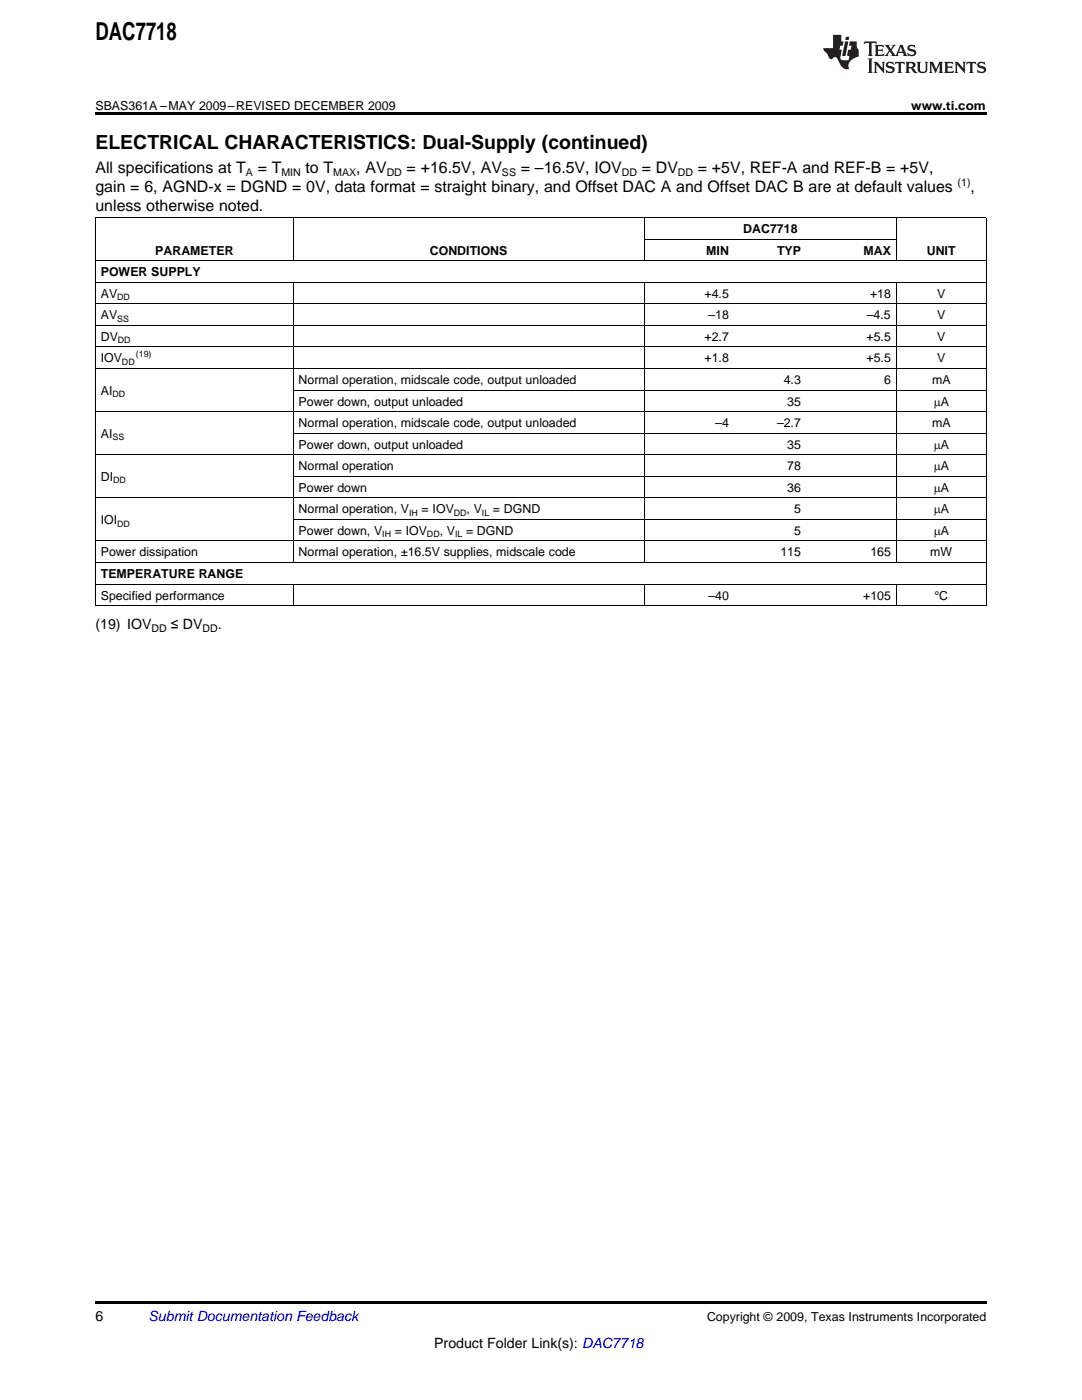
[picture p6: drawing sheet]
<svg xmlns="http://www.w3.org/2000/svg" width="216mm" height="279mm" viewBox="0 0 216 279" stroke-linecap="round" stroke-linejoin="round" font-family="sans-serif">
<defs><g id="words">
<text font-size="4.9" x="19" y="7.9">DAC7718</text>
<text font-size="3.9" x="19" y="29.7">ELECTRICAL CHARACTERISTICS: Dual-Supply (continued)</text>
<g font-size="3.2">
<text x="19" y="34.4">All specifications at T</text>
<text x="51.4" y="34.4">= T</text>
<text x="61" y="34.4">to T</text>
<text x="71.1" y="34.4">, AV</text>
<text x="81.1" y="34.4">= +16.5V, AV</text>
<text x="103.9" y="34.4">= –16.5V, IOV</text>
<text x="128.1" y="34.4">= DV</text>
<text x="139.2" y="34.4">= +5V, REF-A and REF-B = +5V,</text>
<text x="19" y="38.3">gain = 6, AGND-x = DGND = 0V, data format = straight binary, and Offset DAC A and Offset DAC B are at default values</text>
<text x="193.7" y="38.3">,</text>
<text x="19" y="42.2">unless otherwise noted.</text>
</g>
<g font-size="2.8">
<text x="19" y="125.5">(19) IOV</text>
<text x="34.1" y="125.5">≤ DV</text>
<text x="43.4" y="125.5">.</text>
<text x="19" y="263.6">6</text>
<text x="86.6" y="269">Product Folder Link(s): DAC7718</text>
</g>
<text font-size="2.8" fill="#0000c8" x="29.6" y="263.6">Submit Documentation Feedback</text>
<g font-size="2.5">
<text x="19" y="21.9">SBAS361A –MAY 2009–REVISED DECEMBER 2009</text>
<text x="181.8" y="21.9">www.ti.com</text>
<text x="148.3" y="46.5">DAC7718</text>
<text x="31" y="50.8">PARAMETER</text>
<text x="85.8" y="50.8">CONDITIONS</text>
<text x="140.9" y="50.8">MIN</text>
<text x="155" y="50.8">TYP</text>
<text x="172.3" y="50.8">MAX</text>
<text x="184.9" y="50.8">UNIT</text>
<text x="20.1" y="55.1">POWER SUPPLY</text>
<text x="20.1" y="59.4">AV</text>
<text x="140.6" y="59.4">+4.5</text>
<text x="173.6" y="59.4">+18</text>
<text x="187" y="59.4">V</text>
<text x="20.1" y="63.7">AV</text>
<text x="141.4" y="63.7">–18</text>
<text x="173" y="63.7">–4.5</text>
<text x="187" y="63.7">V</text>
<text x="20.1" y="68">DV</text>
<text x="140.6" y="68">+2.7</text>
<text x="172.9" y="68">+5.5</text>
<text x="187" y="68">V</text>
<text x="20.1" y="72.3">IOV</text>
<text x="59.6" y="76.6">Normal operation, midscale code, output unloaded</text>
<text x="140.6" y="72.3">+1.8</text>
<text x="156.4" y="76.6">4.3</text>
<text x="172.9" y="72.3">+5.5</text>
<text x="176.4" y="76.6">6</text>
<text x="186" y="76.6">mA</text>
<text x="187" y="72.3">V</text>
<text x="20.1" y="78.8">AI</text>
<text x="59.6" y="80.9">Power down, output unloaded</text>
<text x="157.1" y="80.9">35</text>
<text x="186.3" y="80.9">mA</text>
<text x="20.1" y="87.4">AI</text>
<text x="59.6" y="85.2">Normal operation, midscale code, output unloaded</text>
<text x="59.6" y="89.5">Power down, output unloaded</text>
<text x="142.7" y="85.2">–4</text>
<text x="155" y="85.2">–2.7</text>
<text x="157.1" y="89.5">35</text>
<text x="186" y="85.2">mA</text>
<text x="186.3" y="89.5">mA</text>
<text x="20.1" y="96">DI</text>
<text x="59.6" y="93.8">Normal operation</text>
<text x="157.1" y="93.8">78</text>
<text x="186.3" y="93.8">mA</text>
<text x="59.6" y="98.1">Power down</text>
<text x="157.1" y="98.1">36</text>
<text x="186.3" y="98.1">mA</text>
<text x="20.1" y="104.6">IOI</text>
<text x="59.6" y="102.4">Normal operation, V</text>
<text x="59.6" y="106.8">Power down, V</text>
<text x="78.8" y="106.8">= IOV</text>
<text x="84.1" y="102.4">= IOV</text>
<text x="87.7" y="106.8">, V</text>
<text x="93" y="106.8">= DGND</text>
<text x="93.1" y="102.4">, V</text>
<text x="98.4" y="102.4">= DGND</text>
<text x="158.5" y="102.4">5</text>
<text x="158.5" y="106.8">5</text>
<text x="186.3" y="102.4">mA</text>
<text x="186.3" y="106.8">mA</text>
<text x="20.1" y="111.1">Power dissipation</text>
<text x="59.6" y="111.1">Normal operation, ±16.5V supplies, midscale code</text>
<text x="155.7" y="111.1">115</text>
<text x="173.7" y="111.1">165</text>
<text x="185.6" y="111.1">mW</text>
<text x="20.1" y="115.4">TEMPERATURE RANGE</text>
<text x="20.1" y="119.7">Specified performance</text>
<text x="141.4" y="119.7">–40</text>
<text x="172.2" y="119.7">+105</text>
<text x="186.4" y="119.7">°C</text>
<text x="141.1" y="263.6">Copyright © 2009, Texas Instruments Incorporated</text>
</g>
<g font-size="2.1">
<text x="49.1" y="35.1">A</text>
<text x="56.2" y="35.1">MIN</text>
<text x="66.5" y="35.1">MAX</text>
<text x="77.2" y="35.1">DD</text>
<text x="100.2" y="35.1">SS</text>
<text x="124.1" y="35.1">DD</text>
<text x="135.3" y="35.1">DD</text>
<text x="191.1" y="37">(1)</text>
<text x="30.2" y="126.1">DD</text>
<text x="40.4" y="126.1">DD</text>
</g>
<g font-size="1.8">
<text x="23.4" y="59.9">DD</text>
<text x="23.4" y="64.2">SS</text>
<text x="23.5" y="68.5">DD</text>
<text x="27.1" y="71.3">(19)</text>
<text x="24.3" y="72.8">DD</text>
<text x="22.4" y="79.3">DD</text>
<text x="22.4" y="87.9">SS</text>
<text x="22.6" y="96.5">DD</text>
<text x="23.4" y="105.1">DD</text>
<text x="76.3" y="107.2">IH</text>
<text x="81.6" y="102.9">IH</text>
<text x="85.2" y="107.2">DD</text>
<text x="90.6" y="102.9">DD</text>
<text x="90.8" y="107.2">IL</text>
<text x="96.2" y="102.9">IL</text>
</g>
</g></defs>
<g fill="#231f20">
<path d="M172.5 8.3l-.1 .5 .4-.2h.6v.1v2.1l-.2 .4h.9l-.2-.4v-2.1l.1-.1h.5l.5 .2-.2-.5zM174.5 9l.2 .3v1.5l-.2 .4h1.8l.2-.6a1.04 1.04 0 0 1-1.3 .2v-.7h.6l.3 .2v-.6l-.3 .2h-.6v-.6l.8-.1 .4 .3-.2-.5zM176.5 9l.9 1.1-.9 1.1h.8l-.2-.2 .4-.7 .5 .7-.2 .2h1.5l-.2-.2 .2-.4h.9l.1 .4-.2 .2h1l-.3-.3-.7-1.9h-.5l-.9 2-.8-1 .9-1h-.8l.1 .3-.4 .5-.3-.6 .1-.2zM179.7 9.3l.4 1h-.7zM181.3 9.1a.63 .63 0 0 0-.2 .7 .63 .63 0 0 0 .6 .4l.6 .2 .1 .2a.75 .75 0 0 1-.7 .4 .75 .75 0 0 1-.6-.5l.1 .7 .1-.1a1.11 1.11 0 0 0 1.5-.6 1.13 1.13 0 0 0-1.2-.8l-.1-.4a1.04 1.04 0 0 1 1.2 .2l-.2-.5-.2 .1-.4-.2zM173.2 11.7l.2 .3v2.2l-.2 .4h1l-.3-.4v-2.2l.3-.3zM174.3 12.3l.3 .4v1.5l-.3 .4h.8l-.2-.4v-1.3l1.5 1.7v-1.9l.2-.4h-.7l.2 .4v.9l-1.1-1.3zM177 12.5a.62 .62 0 0 0-.2 .7 .62 .62 0 0 0 .6 .4l.6 .1 .1 .3a.76 .76 0 0 1-.7 .3 .76 .76 0 0 1-.7-.4l.2 .7 .1-.1a1.11 1.11 0 0 0 1.5-.6 1.13 1.13 0 0 0-1.2-.8l-.1-.4a1.04 1.04 0 0 1 1.2 .2l-.2-.6-.2 .1-.5-.1zM178.7 12.3l-.2 .7a.61 .61 0 0 1 .8-.4v1.6l-.2 .4h.9l-.2-.4v-1.6a.63 .63 0 0 1 .7 .4l-.1-.7zM180.6 12.3l.3 .4v1.5l-.3 .4h1l-.2-.2-.1-.8 .6 .2a.76 .76 0 0 0 1.2 .7l-1-1a.58 .58 0 0 0 .6-.5 .58 .58 0 0 0-.5-.6zM181.4 12.7l.1-.1a.45 .45 0 0 1 .5 .1 .45 .45 0 0 1 .1 .5l-.8 .2zM182.9 12.3l.2 .2a2.17 2.17 0 0 0 .3 1.9 .99 .99 0 0 0 1.6-.6v-1.1l.2-.4h-.7l.2 .2a1.92 1.92 0 0 1-.2 1.8 .6 .6 0 0 1-.9-.5v-1.1l.2-.4zM185.4 12.3l.2 .4v1.5l-.2 .4h.7l-.2-.4v-1.4l.8 1.8 .8-1.8v1.4l-.2 .4h.9l-.2-.4v-1.5l.2-.4h-.8l-.6 1.5-.6-1.5zM188.4 12.3l.2 .4v1.5l-.2 .4h1.8l.1-.6a1.04 1.04 0 0 1-1.2 .2v-.7h.5l.4 .2v-.6l-.4 .2h-.5v-.7h.8l.3 .3-.1-.6zM190.5 12.3l.2 .4v1.5l-.2 .4h.7l-.2-.4v-1.3l1.5 1.7v-1.9l.2-.4h-.7l.2 .4v.9l-1.1-1.3zM192.9 12.3l-.1 .7a.61 .61 0 0 1 .7-.4l.1 1.6-.3 .4h1l-.3-.4 .1-1.6a.63 .63 0 0 1 .7 .4l-.1-.7zM195.2 12.5a.62 .62 0 0 0-.2 .7 .62 .62 0 0 0 .6 .4l.6 .1 .1 .3a.76 .76 0 0 1-.7 .3 .76 .76 0 0 1-.6-.4l.1 .7 .1-.1a1.11 1.11 0 0 0 1.6-.6 1.13 1.13 0 0 0-1.3-.8l-.1-.4a1.04 1.04 0 0 1 1.2 .2l-.1-.6-.2 .1-.5-.1z"/>
<path d="M166.2 7v2.6h-1.9v.4l.8 .9a.91 .91 0 0 0 1 .9 .56 .56 0 0 1 .5-.4 .56 .56 0 0 1 .5 .3l.4 .8a1.53 1.53 0 0 0 1.9 1.2 1.54 1.54 0 0 1 1-2.1l.9-.3v-1.4a1.52 1.52 0 0 1-.4-1.6h-1.3l-.2 .8h.5l-.2 .8h-.5l-.1 1v.2l.4 .1-.2 .8a1.93 1.93 0 0 1-1.6-.2l.3-1.9h-.5l.2-.8h.4l.2-.8h-.4v-1.3zM168.6 8.3l-.6 2.9h.7l.6-2.9zM168.8 7.3l-.1 .7h.6l.2-.7z"/>
</g>
<path d="M19 22.5h177.8v.5h-177.8zM19 259.7h177.8v.5h-177.8z" fill="#000"/>
<g fill="none" stroke="#000" stroke-width=".2">
<path d="M19 56.3h177.8M19 52h177.8M19 43.4h177.8M19.1 43.5v77.4M58.5 43.5v8.6M58.5 56.4v55.9M128.5 43.5v8.6M128.5 56.4v55.9M128.6 47.7h50.3M178.8 43.5v8.6M178.8 56.4v55.9M196.8 43.5v77.4"/>
<path d="M19 73.5h177.8M19 69.2h177.8M19 64.9h177.8M19 60.6h177.8M58.5 77.8h138.3M19 99.4h177.8M19 90.8h177.8M19 82.1h177.8M58.5 95.1h138.3M58.5 86.4h138.3M19 116.6h177.8M19 112.3h177.8"/>
<path d="M19 108h177.8M58.5 116.6v4.3M58.5 103.7h138.3M128.5 116.6v4.3M178.8 116.6v4.3M19 120.9h177.8"/>
</g>
<use href="#words"/>
</svg>
